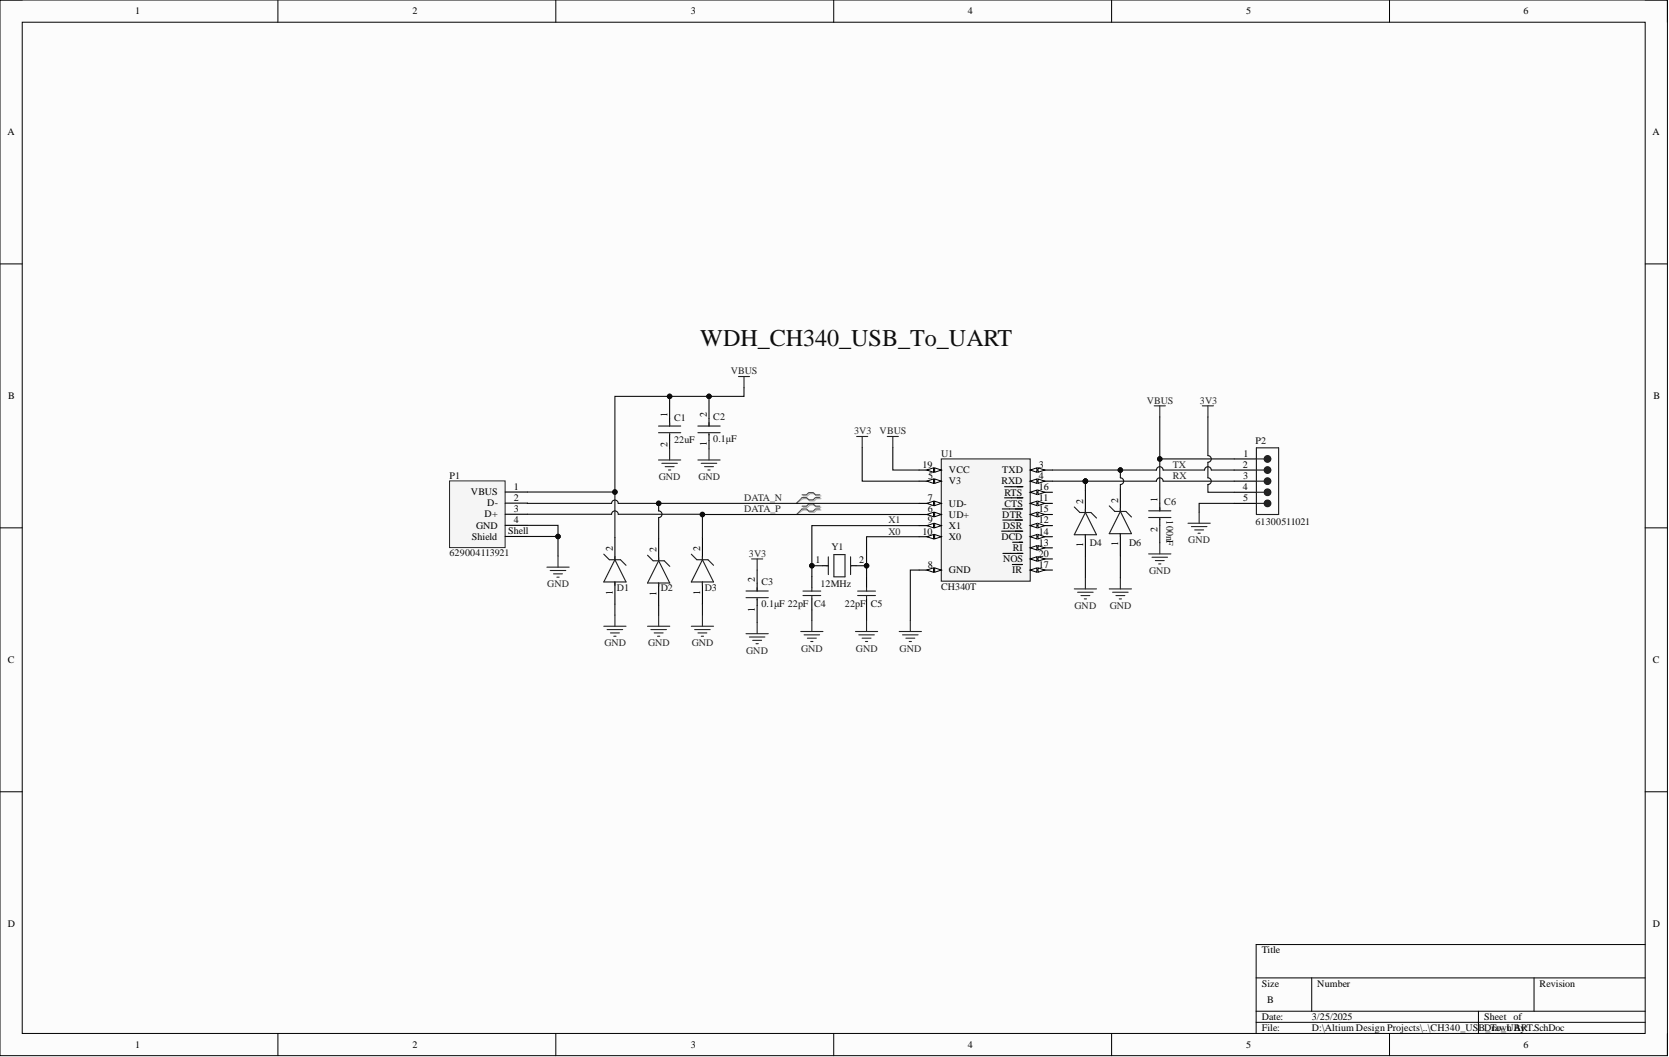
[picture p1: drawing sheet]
<svg xmlns="http://www.w3.org/2000/svg" width="381mm" height="241mm" viewBox="0 0 381 241" stroke-linecap="round" stroke-linejoin="round" font-family="sans-serif">
<defs><g id="words">
<text font-size="5.5" fill="#0e0e0e" x="159.9" y="79">WDH_CH340_USB_To_UART</text>
<g font-size="2.3">
<text x="30.9" y="3.3">1</text>
<text x="94.1" y="3.3">2</text>
<text x="157.7" y="3.3">3</text>
<text x="220.9" y="3.3">4</text>
<text x="284.5" y="3.3">5</text>
<text x="347.8" y="3.3">6</text>
<text x="1.7" y="30.9">A</text>
<text x="377.3" y="30.9">A</text>
<text x="1.9" y="91.2">B</text>
<text x="152.3" y="95.2" transform="rotate(-90 152.3 95.2)">1</text>
<text x="161.4" y="95.2" transform="rotate(-90 161.4 95.2)">2</text>
<text x="377.4" y="91.2">B</text>
<text x="161.4" y="101.9" transform="rotate(-90 161.4 101.9)">1</text>
<text x="152.3" y="102.1" transform="rotate(-90 152.3 102.1)">2</text>
<text x="210.6" y="106.8">19</text>
<text x="237.2" y="106.8">3</text>
<text x="283.7" y="106.8">2</text>
<text x="283.9" y="104.3">1</text>
<text x="107.5" y="113.1">VBUS</text>
<text x="117.3" y="111.8">1</text>
<text x="211.9" y="109.3">5</text>
<text x="216.6" y="108.1">VCC</text>
<text x="216.6" y="110.6">V3</text>
<text x="228.6" y="110.6">RXD</text>
<text x="228.8" y="108.1">TXD</text>
<text x="229.3" y="113.1">RTS</text>
<text x="237.2" y="109.3">4</text>
<text x="237.2" y="111.9">16</text>
<text x="283.7" y="111.9">4</text>
<text x="283.8" y="109.3">3</text>
<text x="110.6" y="118.1">D+</text>
<text x="111.2" y="115.6">D-</text>
<text x="117.3" y="114.3">2</text>
<text x="117.3" y="116.9">3</text>
<text x="117.3" y="119.4">4</text>
<text x="211.8" y="114.4">7</text>
<text x="211.8" y="116.9">6</text>
<text x="211.8" y="119.5">9</text>
<text x="216.6" y="115.7">UD-</text>
<text x="216.6" y="118.2">UD+</text>
<text x="228.8" y="118.2">DTR</text>
<text x="229.3" y="115.7">CTS</text>
<text x="237.2" y="114.4">11</text>
<text x="237.2" y="116.9">15</text>
<text x="237.2" y="119.5">12</text>
<text x="247.2" y="115" transform="rotate(-90 247.2 115)">2</text>
<text x="255.3" y="114.7" transform="rotate(-90 255.3 114.7)">2</text>
<text x="264.2" y="114.6" transform="rotate(-90 264.2 114.6)">1</text>
<text x="283.8" y="114.4">5</text>
<text x="107.7" y="123.2">Shield</text>
<text x="108.7" y="120.7">GND</text>
<text x="116" y="121.9">Shell</text>
<text x="139.9" y="125.7" transform="rotate(-90 139.9 125.7)">2</text>
<text x="149.9" y="126" transform="rotate(-90 149.9 126)">2</text>
<text x="159.9" y="125.7" transform="rotate(-90 159.9 125.7)">2</text>
<text x="210.6" y="122">10</text>
<text x="216.6" y="120.8">X1</text>
<text x="216.6" y="123.3">X0</text>
<text x="228.6" y="123.3">DCD</text>
<text x="228.9" y="120.8">DSR</text>
<text x="231.2" y="125.8">RI</text>
<text x="237.2" y="122">14</text>
<text x="237.2" y="124.6">13</text>
<text x="247.2" y="125" transform="rotate(-90 247.2 125)">1</text>
<text x="255.3" y="124.7" transform="rotate(-90 255.3 124.7)">1</text>
<text x="264.2" y="121.4" transform="rotate(-90 264.2 121.4)">2</text>
<text x="186.2" y="128.6">1</text>
<text x="196.2" y="128.6">2</text>
<text x="211.8" y="129.6">8</text>
<text x="216.6" y="130.9">GND</text>
<text x="229" y="128.4">NOS</text>
<text x="231.1" y="130.9">IR</text>
<text x="237.2" y="127.1">20</text>
<text x="237.2" y="129.6">17</text>
<text x="139.9" y="135.7" transform="rotate(-90 139.9 135.7)">1</text>
<text x="149.9" y="136" transform="rotate(-90 149.9 136)">1</text>
<text x="159.9" y="135.7" transform="rotate(-90 159.9 135.7)">1</text>
<text x="172.3" y="132.8" transform="rotate(-90 172.3 132.8)">2</text>
<text x="172.3" y="139.6" transform="rotate(-90 172.3 139.6)">1</text>
<text x="1.8" y="151.4">C</text>
<text x="377.3" y="151.4">C</text>
<text x="1.8" y="211.7">D</text>
<text x="377.3" y="211.7">D</text>
<text x="288" y="217.7">Title</text>
<text x="288" y="225.3">Size</text>
<text x="300.7" y="225.3">Number</text>
<text x="351.5" y="225.3">Revision</text>
<text x="288" y="232.9">Date:</text>
<text x="289.3" y="229.1">B</text>
<text x="299.4" y="232.9">3/25/2025</text>
<text x="338.8" y="232.9">Sheet of</text>
<text x="30.9" y="239.2">1</text>
<text x="94.1" y="239.2">2</text>
<text x="157.7" y="239.2">3</text>
<text x="220.9" y="239.2">4</text>
<text x="284.5" y="239.2">5</text>
<text x="288" y="235.4">File:</text>
<text x="299.4" y="235.4">D:\Altium Design Projects\..\CH340_USB_To_UBy:</text>
<text x="338.8" y="235.4">Drawn ART.SchDoc</text>
<text x="347.8" y="239.2">6</text>
</g>
<g font-size="2.3" fill="#262626">
<text x="166.8" y="85.5">VBUS</text>
<text x="261.8" y="92.2">VBUS</text>
<text x="273.9" y="92.2">3V3</text>
<text x="195" y="99.1">3V3</text>
<text x="200.8" y="99.1">VBUS</text>
<text x="267.7" y="106.8">TX</text>
<text x="150.4" y="109.6">GND</text>
<text x="159.4" y="109.6">GND</text>
<text x="267.7" y="109.3">RX</text>
<text x="169.8" y="114.3">DATA_N</text>
<text x="169.8" y="116.9">DATA_P</text>
<text x="202.8" y="119.5">X1</text>
<text x="202.8" y="122">X0</text>
<text x="271.3" y="124.1">GND</text>
<text x="170.9" y="127.1">3V3</text>
<text x="262.3" y="131">GND</text>
<text x="124.9" y="134">GND</text>
<text x="245.3" y="139">GND</text>
<text x="253.3" y="139">GND</text>
<text x="138" y="147.6">GND</text>
<text x="147.9" y="147.6">GND</text>
<text x="157.9" y="147.6">GND</text>
<text x="170.4" y="149.2">GND</text>
<text x="182.9" y="148.7">GND</text>
<text x="195.4" y="148.7">GND</text>
<text x="205.4" y="148.7">GND</text>
</g>
<g font-size="2.3" fill="#0e0e0e">
<text x="162.8" y="96">C2</text>
<text x="153.9" y="101">22uF</text>
<text x="153.9" y="96.1">C1</text>
<text x="162.8" y="101">0.1μF</text>
<text x="286.6" y="101.5">P2</text>
<text x="214.8" y="104.3">U1</text>
<text x="102.6" y="109.3">P1</text>
<text x="265.8" y="115.3">C6</text>
<text x="266.3" y="118.8" transform="rotate(90 266.3 118.8)">100nF</text>
<text x="286.6" y="119.7">61300511021</text>
<text x="189.8" y="125.7">Y1</text>
<text x="248.8" y="124.6">D4</text>
<text x="257.7" y="124.6">D6</text>
<text x="102.6" y="127">629004113921</text>
<text x="140.8" y="135">D1</text>
<text x="150.8" y="135">D2</text>
<text x="160.9" y="135">D3</text>
<text x="173.8" y="133.6">C3</text>
<text x="187.3" y="133.9">12MHz</text>
<text x="214.8" y="134.7">CH340T</text>
<text x="173.8" y="138.6">0.1μF 22pF</text>
<text x="185.8" y="138.6">C4</text>
<text x="192.9" y="138.6">22pF</text>
<text x="198.8" y="138.6">C5</text>
</g>
</g></defs>
<path d="M0 0h380.6v241h-380.6z" fill-rule="evenodd" fill="#fcfcfc"/>
<path d="M0 0h380.6v241h-380.6z" fill="none" stroke="#000" stroke-width=".23"/>
<path d="M5.1 5.1h370.5v230.8h-370.5z" fill-rule="evenodd" fill="#fcfcfc"/>
<g fill="none" stroke="#000" stroke-width=".23">
<path d="M0 0h5.1M63.4 0v5.1M126.9 0v5.1M190.3 0v5.1M253.8 0v5.1M317.2 0v5.1M375.6 0h5v5.1M5.1 5.1h370.5v230.8h-370.5zM0 60.2h5.1M375.6 60.2h5M0 120.5h5.1M375.6 120.5h5"/>
<path d="M0 180.7h5.1M375.6 180.7h5M375.6 215.6h-88.9v20.3M63.4 235.9v5.1M126.9 235.9v5.1M190.3 235.9v5.1M253.8 235.9v5.1M286.7 223.2h88.9M286.7 230.9h88.9M286.7 233.4h88.9M299.4 223.2v7.7M317.2 235.9v5.1"/>
<path d="M337.5 230.9v5M350.2 223.2v7.7M380.6 235.9v5.1"/>
</g>
<path d="M214.9 104.8h20.3v27.9h-20.3z" fill-rule="evenodd" fill="#f5f5f5"/>
<path d="M214.9 104.8h20.3v27.9h-20.3z" fill="none" stroke="#262626" stroke-width=".25"/>
<path d="M209.8 107.3h5.1" fill="none" stroke="#000" stroke-width=".25"/>
<path d="M213.4 106.8l1.5 .5-1.5 .5z" fill="#fbfbfb"/>
<path d="M213.4 106.8l1.5 .5-1.5 .5z" fill="none" stroke="#000" stroke-width=".23"/>
<path d="M211.6 107.3l1.5-.5v1z" fill="#fbfbfb"/>
<path d="M211.6 107.3l1.5-.5v1z" fill="none" stroke="#000" stroke-width=".23"/>
<path d="M209.8 109.8h5.1" fill="none" stroke="#000" stroke-width=".25"/>
<path d="M213.4 109.3l1.5 .5-1.5 .6z" fill="#fbfbfb"/>
<path d="M213.4 109.3l1.5 .5-1.5 .6z" fill="none" stroke="#000" stroke-width=".23"/>
<path d="M211.6 109.8l1.5-.5v1.1z" fill="#fbfbfb"/>
<path d="M211.6 109.8l1.5-.5v1.1z" fill="none" stroke="#000" stroke-width=".23"/>
<path d="M209.8 114.9h5.1" fill="none" stroke="#000" stroke-width=".25"/>
<path d="M213.4 114.4l1.5 .5-1.5 .5z" fill="#fbfbfb"/>
<path d="M213.4 114.4l1.5 .5-1.5 .5z" fill="none" stroke="#000" stroke-width=".23"/>
<path d="M211.6 114.9l1.5-.5v1z" fill="#fbfbfb"/>
<path d="M211.6 114.9l1.5-.5v1z" fill="none" stroke="#000" stroke-width=".23"/>
<path d="M209.8 117.5h5.1" fill="none" stroke="#000" stroke-width=".25"/>
<path d="M213.4 116.9l1.5 .6-1.5 .5z" fill="#fbfbfb"/>
<path d="M213.4 116.9l1.5 .6-1.5 .5z" fill="none" stroke="#000" stroke-width=".23"/>
<path d="M211.6 117.5l1.5-.6v1.1z" fill="#fbfbfb"/>
<path d="M211.6 117.5l1.5-.6v1.1z" fill="none" stroke="#000" stroke-width=".23"/>
<path d="M209.8 120h5.1" fill="none" stroke="#000" stroke-width=".25"/>
<path d="M213.4 119.5l1.5 .5-1.5 .5z" fill="#fbfbfb"/>
<path d="M213.4 119.5l1.5 .5-1.5 .5z" fill="none" stroke="#000" stroke-width=".23"/>
<path d="M211.6 120l1.5-.5v1z" fill="#fbfbfb"/>
<path d="M211.6 120l1.5-.5v1z" fill="none" stroke="#000" stroke-width=".23"/>
<path d="M209.8 122.5h5.1" fill="none" stroke="#000" stroke-width=".25"/>
<path d="M213.4 122l1.5 .5-1.5 .5z" fill="#fbfbfb"/>
<path d="M213.4 122l1.5 .5-1.5 .5z" fill="none" stroke="#000" stroke-width=".23"/>
<path d="M211.6 122.5l1.5-.5v1z" fill="#fbfbfb"/>
<path d="M211.6 122.5l1.5-.5v1z" fill="none" stroke="#000" stroke-width=".23"/>
<path d="M209.8 130.1h5.1" fill="none" stroke="#000" stroke-width=".25"/>
<path d="M213.4 129.6l1.5 .5-1.5 .5z" fill="#fbfbfb"/>
<path d="M213.4 129.6l1.5 .5-1.5 .5z" fill="none" stroke="#000" stroke-width=".23"/>
<path d="M211.6 130.1l1.5-.5v1z" fill="#fbfbfb"/>
<path d="M211.6 130.1l1.5-.5v1z" fill="none" stroke="#000" stroke-width=".23"/>
<path d="M235.2 107.3h5.1" fill="none" stroke="#000" stroke-width=".25"/>
<path d="M235.2 107.3l1.5-.5v1z" fill="#fbfbfb"/>
<path d="M235.2 107.3l1.5-.5v1z" fill="none" stroke="#000" stroke-width=".23"/>
<path d="M237 106.8l1.5 .5-1.5 .5z" fill="#fbfbfb"/>
<path d="M237 106.8l1.5 .5-1.5 .5z" fill="none" stroke="#000" stroke-width=".23"/>
<path d="M235.2 109.8h5.1" fill="none" stroke="#000" stroke-width=".25"/>
<path d="M235.2 109.8l1.5-.5v1.1z" fill="#fbfbfb"/>
<path d="M235.2 109.8l1.5-.5v1.1z" fill="none" stroke="#000" stroke-width=".23"/>
<path d="M237 109.3l1.5 .5-1.5 .6z" fill="#fbfbfb"/>
<path d="M237 109.3l1.5 .5-1.5 .6z" fill="none" stroke="#000" stroke-width=".23"/>
<path d="M235.2 112.4h5.1" fill="none" stroke="#000" stroke-width=".25"/>
<path d="M235.2 112.4l1.5-.5v1z" fill="#fbfbfb"/>
<path d="M235.2 112.4l1.5-.5v1z" fill="none" stroke="#000" stroke-width=".23"/>
<path d="M237 111.9l1.5 .5-1.5 .5z" fill="#fbfbfb"/>
<path d="M237 111.9l1.5 .5-1.5 .5z" fill="none" stroke="#000" stroke-width=".23"/>
<path d="M229.3 111.1h4.2M235.2 114.9h5.1" fill="none" stroke="#000" stroke-width=".25"/>
<path d="M235.2 114.9l1.5-.5v1z" fill="#fbfbfb"/>
<path d="M235.2 114.9l1.5-.5v1z" fill="none" stroke="#000" stroke-width=".23"/>
<path d="M237 114.4l1.5 .5-1.5 .5z" fill="#fbfbfb"/>
<path d="M237 114.4l1.5 .5-1.5 .5z" fill="none" stroke="#000" stroke-width=".23"/>
<path d="M229.3 113.6h4.2M235.2 117.5h5.1" fill="none" stroke="#000" stroke-width=".25"/>
<path d="M235.2 117.5l1.5-.6v1.1z" fill="#fbfbfb"/>
<path d="M235.2 117.5l1.5-.6v1.1z" fill="none" stroke="#000" stroke-width=".23"/>
<path d="M237 116.9l1.5 .6-1.5 .5z" fill="#fbfbfb"/>
<path d="M237 116.9l1.5 .6-1.5 .5z" fill="none" stroke="#000" stroke-width=".23"/>
<path d="M228.8 116.2h4.6M235.2 120h5.1" fill="none" stroke="#000" stroke-width=".25"/>
<path d="M235.2 120l1.5-.5v1z" fill="#fbfbfb"/>
<path d="M235.2 120l1.5-.5v1z" fill="none" stroke="#000" stroke-width=".23"/>
<path d="M237 119.5l1.5 .5-1.5 .5z" fill="#fbfbfb"/>
<path d="M237 119.5l1.5 .5-1.5 .5z" fill="none" stroke="#000" stroke-width=".23"/>
<path d="M228.9 118.7h4.5M235.2 122.5h5.1" fill="none" stroke="#000" stroke-width=".25"/>
<path d="M235.2 122.5l1.5-.5v1z" fill="#fbfbfb"/>
<path d="M235.2 122.5l1.5-.5v1z" fill="none" stroke="#000" stroke-width=".23"/>
<path d="M237 122l1.5 .5-1.5 .5z" fill="#fbfbfb"/>
<path d="M237 122l1.5 .5-1.5 .5z" fill="none" stroke="#000" stroke-width=".23"/>
<path d="M228.7 121.3h4.8M235.2 125.1h5.1" fill="none" stroke="#000" stroke-width=".25"/>
<path d="M235.2 125.1l1.5-.5v1z" fill="#fbfbfb"/>
<path d="M235.2 125.1l1.5-.5v1z" fill="none" stroke="#000" stroke-width=".23"/>
<path d="M237 124.6l1.5 .5-1.5 .5z" fill="#fbfbfb"/>
<path d="M237 124.6l1.5 .5-1.5 .5z" fill="none" stroke="#000" stroke-width=".23"/>
<path d="M231.2 123.8h2.3M235.2 127.6h5.1" fill="none" stroke="#000" stroke-width=".25"/>
<path d="M235.2 127.6l1.5-.5v1z" fill="#fbfbfb"/>
<path d="M235.2 127.6l1.5-.5v1z" fill="none" stroke="#000" stroke-width=".23"/>
<path d="M237 127.1l1.5 .5-1.5 .5z" fill="#fbfbfb"/>
<path d="M237 127.1l1.5 .5-1.5 .5z" fill="none" stroke="#000" stroke-width=".23"/>
<path d="M228.9 126.3h4.6M235.2 130.1h5.1" fill="none" stroke="#000" stroke-width=".25"/>
<path d="M235.2 130.1l1.5-.5v1z" fill="#fbfbfb"/>
<path d="M235.2 130.1l1.5-.5v1z" fill="none" stroke="#000" stroke-width=".23"/>
<path d="M237 129.6l1.5 .5-1.5 .5z" fill="#fbfbfb"/>
<path d="M237 129.6l1.5 .5-1.5 .5z" fill="none" stroke="#000" stroke-width=".23"/>
<g fill="none" stroke="#000" stroke-width=".25">
<path d="M152.9 95.5v1.8M152.9 99v1.6M161.9 95.5v1.8M161.9 99v1.6M140.4 122.7v5.1M140.4 132.9v5M150.4 122.9v5.1M150.4 133.1v5.1M160.3 122.7v5.1M160.3 132.9v5M172.8 133.1v1.8M172.8 136.7v1.5"/>
<path d="M185.3 131.6v2.6M185.3 136.7v2.6M197.8 131.6v2.6M197.8 136.7v2.6M231.1 128.9h2.3"/>
</g>
<g fill="none" stroke="#1c1c1c" stroke-width=".25">
<path d="M150.3 97.3h5.1M150.3 98.8h5.1M152.9 96.5v.8M152.9 99v.3M159.3 97.3h5.1M159.3 98.8h5.1M161.9 96.5v.8M161.9 99v.3M137.8 126.5l1.3 1.3h2.5l1.3 1.2M140.4 127.8l2.5 5.1h-5.1zM140.4 127v.8M140.4 132.9v.7"/>
<path d="M147.8 126.8l1.3 1.2h2.5l1.3 1.3M150.4 128l2.5 5.1h-5.1zM150.4 127.3v.7M150.4 133.1v.8M157.8 126.5l1.3 1.3h2.5l1.3 1.2M160.3 127.8l2.6 5.1h-5.1zM160.3 127v.8M160.3 132.9v.7M170.3 134.9h5.1M170.3 136.4h5.1M172.8 134.2v.7M172.8 136.7v.2"/>
<path d="M183.3 134.9h4.1M183.3 136h4.1M185.3 134.2v.7M185.3 136v.7M195.8 134.9h4M195.8 136h4M197.8 134.2v.7M197.8 136v.7"/>
</g>
<g fill="none" stroke="#262626" stroke-width=".25">
<path d="M124.8 129.5h5.1M125.6 130.2h3.6M126.4 131h2M127.1 131.8h.5M127.4 126.9v2.6M137.8 143h5.1M138.6 143.7h3.5M139.4 144.5h2M140.1 145.2h.5M140.4 140.4v2.6M147.8 143h5.1M148.6 143.7h3.5"/>
<path d="M149.3 144.5h2.1M150.1 145.2h.5M150.4 140.4v2.6M157.8 143h5.1M158.6 143.7h3.5M159.3 144.5h2.1M160.1 145.2h.5M160.3 140.4v2.6M182.8 144.2h5.1M183.6 144.9h3.5M184.3 145.7h2M185.1 146.4h.5"/>
<path d="M185.3 141.6v2.6M195.3 144.2h5.1M196 144.9h3.6M196.8 145.7h2M197.6 146.4h.5M197.8 141.6v2.6"/>
</g>
<path d="M102.6 109.8h12.7v15.2h-12.7z" fill-rule="evenodd" fill="#f5f5f5"/>
<path d="M102.6 109.8h12.7v15.2h-12.7z" fill="none" stroke="#262626" stroke-width=".23"/>
<path d="M115.3 112.3h5.1M115.3 114.9h5.1M115.3 117.4h5.1M115.3 119.9h5.1M281.7 107.3h5.1M281.7 104.8h5.1M115.3 122.5h5.1" fill="none" stroke="#000" stroke-width=".25"/>
<path d="M183.4 113.2h1l.5-.5h1l.5 .5h1M183.4 113.9h1l.5 .5h1l.5-.5h1M183.4 115.8h1l.5-.5h1l.5 .5h1M183.4 116.4h1l.5 .5h1l.5-.5h1" fill="none" stroke="#aeaeae" stroke-width=".25"/>
<path d="M183.4 113.9l-1.6 1M183.4 116.4l-1.6 1.1" fill="none" stroke="#aeaeae" stroke-width=".23"/>
<path d="M183.1 113h1l.5-.5h1l.5 .5h1.1M183.1 113.6h1l.5 .5h1l.5-.5h1.1M183.1 115.6h1l.5-.6h1l.5 .6h1.1M183.1 116.2h1l.5 .5h1l.5-.5h1.1" fill="none" stroke="#4c4c4c" stroke-width=".25"/>
<path d="M183.1 113.6l-1.3 1.3M183.1 116.2l-1.3 1.3" fill="none" stroke="#4c4c4c" stroke-width=".23"/>
<g fill="none" stroke="#262626" stroke-width=".25">
<path d="M195.6 99.6h2.5M196.8 99.6v2.6M202.5 99.6h2.6M203.8 99.6v2.6M171.6 127.6h2.5M172.8 127.6v2.5M170.3 144.7h5.1M171.1 145.4h3.5M171.8 146.2h2.1M172.6 146.9h.5M172.8 142.1v2.6M205.3 144.2h5"/>
<path d="M206 144.9h3.6M206.8 145.7h2M207.6 146.4h.5M207.8 141.6v2.6"/>
</g>
<path d="M286.8 107.3h1.8" fill="none" stroke="#1c1c1c" stroke-width=".25"/>
<circle cx="289.3" cy="107.3" r=".76" fill="#1c1c1c"/>
<g fill="none" stroke="#1c1c1c" stroke-width=".25">
<path d="M286.8 104.8h1.8M286.8 109.8h1.8"/>
<circle cx="289.3" cy="107.3" r=".76"/>
</g>
<path d="M281.7 109.8h5.1" fill="none" stroke="#000" stroke-width=".25"/>
<circle cx="289.3" cy="109.8" r=".76" fill="#1c1c1c"/>
<g fill="none" stroke="#1c1c1c" stroke-width=".25">
<path d="M286.8 112.4h1.8"/>
<circle cx="289.3" cy="109.8" r=".76"/>
</g>
<path d="M281.7 112.4h5.1" fill="none" stroke="#000" stroke-width=".25"/>
<circle cx="289.3" cy="112.4" r=".76" fill="#1c1c1c"/>
<g fill="none" stroke="#1c1c1c" stroke-width=".25">
<path d="M286.8 114.9h1.8"/>
<circle cx="289.3" cy="112.4" r=".76"/>
</g>
<path d="M281.7 114.9h5.1" fill="none" stroke="#000" stroke-width=".25"/>
<circle cx="289.3" cy="114.9" r=".76" fill="#1c1c1c"/>
<g fill="none" stroke="#1c1c1c" stroke-width=".25">
<path d="M286.8 102.2h5.1v15.3h-5.1z"/>
<circle cx="289.3" cy="114.9" r=".76"/>
</g>
<circle cx="289.3" cy="104.8" r=".76" fill="#1c1c1c"/>
<g fill="none" stroke="#1c1c1c" stroke-width=".25">
<path d="M245.2 115.7l1.3 1.3h2.5l1.3 1.3M247.8 117l2.5 5.1h-5.1zM247.8 116.2v.8M253.2 115.5l1.3 1.3h2.5l1.3 1.2M255.8 116.8l2.5 5h-5.1zM255.8 116v.8M262.2 116.6h5.1M262.2 118.1h5.1M264.8 115.9v.7M264.8 118.4v.2M188.6 129.1h.5M189.1 127.1v4.1"/>
<path d="M190.4 126.6h2.5v5.1h-2.5zM194.2 127.1v4.1M194.2 129.1h.2M247.8 122.1v.7M255.8 121.8v.8"/>
<circle cx="289.3" cy="104.8" r=".76"/>
</g>
<path d="M247.8 111.9v5.1M255.8 111.7v5.1M264.8 114.8v1.8M264.8 118.4v1.5M187.8 129.1h1.3M194.2 129.1h1.2M247.8 122.1v5M255.8 121.8v5.1" fill="none" stroke="#000" stroke-width=".25"/>
<g fill="none" stroke="#262626" stroke-width=".25">
<path d="M168.6 86h2.5M169.8 86v2.5M263.5 92.6h2.5M264.8 92.6v2.6M274.5 92.6h2.5M275.7 92.6v2.6M150.3 105h5.1M151.1 105.8h3.5M151.8 106.5h2.1M152.6 107.3h.5M152.9 102.5v2.5M159.3 105h5.1"/>
<path d="M160.1 105.8h3.5M160.8 106.5h2.1M161.6 107.3h.5M161.9 102.5v2.5M271.2 119.5h5.1M273.7 116.9v2.6M245.2 134.4h5.1M246 135.2h3.6M246.8 136h2M247.5 136.7h.5M247.8 131.9v2.5M253.2 134.4h5.1"/>
<path d="M254 135.2h3.5M254.7 136h2.1M255.5 136.7h.5M255.8 131.9v2.5M262.2 126.4h5.1M263 127.2h3.5M263.7 128h2.1M264.5 128.7h.5M264.8 123.9v2.5M272 120.2h3.5M272.7 121h2.1M273.5 121.7h.5"/>
</g>
<path d="M187.8 129.1h-2.5v2.5" fill="none" stroke="#0e0e0e" stroke-width=".25"/>
<circle cx="185.3" cy="129.1" r=".51" fill="#0e0e0e"/>
<circle cx="185.3" cy="129.1" r=".51" fill="none" stroke="#0e0e0e" stroke-width=".23"/>
<path d="M195.4 129.1h2.4v2.5" fill="none" stroke="#0e0e0e" stroke-width=".25"/>
<circle cx="197.8" cy="129.1" r=".51" fill="#0e0e0e"/>
<circle cx="197.8" cy="129.1" r=".51" fill="none" stroke="#0e0e0e" stroke-width=".23"/>
<path d="M209.8 120h-24.5v9.1M185.3 139.3v2.3M197.8 139.3v2.3" fill="none" stroke="#0e0e0e" stroke-width=".25"/>
<circle cx="185.3" cy="129.1" r=".51" fill="#0e0e0e"/>
<circle cx="185.3" cy="129.1" r=".51" fill="none" stroke="#0e0e0e" stroke-width=".23"/>
<path d="M209.8 122.5h-12v6.6" fill="none" stroke="#0e0e0e" stroke-width=".25"/>
<circle cx="197.8" cy="129.1" r=".51" fill="#0e0e0e"/>
<circle cx="197.8" cy="129.1" r=".51" fill="none" stroke="#0e0e0e" stroke-width=".23"/>
<path d="M127.4 122.5v4.4M140.4 137.9v2.5M150.4 138.2v2.2M160.3 137.9v2.5" fill="none" stroke="#0e0e0e" stroke-width=".25"/>
<circle cx="127.4" cy="122.5" r=".51" fill="#0e0e0e"/>
<circle cx="127.4" cy="122.5" r=".51" fill="none" stroke="#0e0e0e" stroke-width=".23"/>
<path d="M120.4 112.3h20v10.4" fill="none" stroke="#0e0e0e" stroke-width=".25"/>
<circle cx="140.4" cy="112.3" r=".51" fill="#0e0e0e"/>
<circle cx="140.4" cy="112.3" r=".51" fill="none" stroke="#0e0e0e" stroke-width=".23"/>
<path d="M120.4 119.9h7v2.6h-7" fill="none" stroke="#0e0e0e" stroke-width=".25"/>
<circle cx="127.4" cy="122.5" r=".51" fill="#0e0e0e"/>
<circle cx="127.4" cy="122.5" r=".51" fill="none" stroke="#0e0e0e" stroke-width=".23"/>
<path d="M160.3 117.5v5.2" fill="none" stroke="#0e0e0e" stroke-width=".25"/>
<circle cx="160.3" cy="117.5" r=".51" fill="#0e0e0e"/>
<circle cx="160.3" cy="117.5" r=".51" fill="none" stroke="#0e0e0e" stroke-width=".23"/>
<path d="M120.4 117.4h19.2a.76 .76 0 0 1 .8-.8 .76 .76 0 0 1 .7 .8l68.7 .1M203.8 102.2v5.1h6" fill="none" stroke="#0e0e0e" stroke-width=".25"/>
<circle cx="160.3" cy="117.5" r=".51" fill="#0e0e0e"/>
<circle cx="160.3" cy="117.5" r=".51" fill="none" stroke="#0e0e0e" stroke-width=".23"/>
<path d="M264.8 95.2v9.6M264.8 119.9v4M172.8 130.1v3M172.8 138.2v3.9M209.8 130.1h-2v11.5M247.8 127.1v4.8M255.8 126.9v5" fill="none" stroke="#0e0e0e" stroke-width=".25"/>
<circle cx="264.8" cy="104.8" r=".51" fill="#0e0e0e"/>
<circle cx="264.8" cy="104.8" r=".51" fill="none" stroke="#0e0e0e" stroke-width=".23"/>
<path d="M281.7 104.8h-16.9v10" fill="none" stroke="#0e0e0e" stroke-width=".25"/>
<circle cx="264.8" cy="104.8" r=".51" fill="#0e0e0e"/>
<circle cx="264.8" cy="104.8" r=".51" fill="none" stroke="#0e0e0e" stroke-width=".23"/>
<path d="M247.8 109.8h16.2a.76 .76 0 0 1 .8-.7 .76 .76 0 0 1 .7 .7h16.2" fill="none" stroke="#0e0e0e" stroke-width=".25"/>
<circle cx="247.8" cy="109.8" r=".51" fill="#0e0e0e"/>
<circle cx="247.8" cy="109.8" r=".51" fill="none" stroke="#0e0e0e" stroke-width=".23"/>
<path d="M255.8 107.3v1.8a.76 .76 0 0 1 .7 .7 .76 .76 0 0 1-.7 .8v1.1" fill="none" stroke="#0e0e0e" stroke-width=".25"/>
<circle cx="255.8" cy="107.3" r=".51" fill="#0e0e0e"/>
<circle cx="255.8" cy="107.3" r=".51" fill="none" stroke="#0e0e0e" stroke-width=".23"/>
<path d="M247.8 109.8v2.1" fill="none" stroke="#0e0e0e" stroke-width=".25"/>
<circle cx="247.8" cy="109.8" r=".51" fill="#0e0e0e"/>
<circle cx="247.8" cy="109.8" r=".51" fill="none" stroke="#0e0e0e" stroke-width=".23"/>
<path d="M152.9 95.5v-5h-12.5v21.8M152.9 100.6v1.9M161.9 100.6v1.9" fill="none" stroke="#0e0e0e" stroke-width=".25"/>
<circle cx="140.4" cy="112.3" r=".51" fill="#0e0e0e"/>
<circle cx="140.4" cy="112.3" r=".51" fill="none" stroke="#0e0e0e" stroke-width=".23"/>
<circle cx="152.9" cy="90.5" r=".51" fill="#0e0e0e"/>
<circle cx="152.9" cy="90.5" r=".51" fill="none" stroke="#0e0e0e" stroke-width=".23"/>
<path d="M152.9 90.5h9v5" fill="none" stroke="#0e0e0e" stroke-width=".25"/>
<circle cx="152.9" cy="90.5" r=".51" fill="#0e0e0e"/>
<circle cx="152.9" cy="90.5" r=".51" fill="none" stroke="#0e0e0e" stroke-width=".23"/>
<circle cx="161.9" cy="90.5" r=".51" fill="#0e0e0e"/>
<circle cx="161.9" cy="90.5" r=".51" fill="none" stroke="#0e0e0e" stroke-width=".23"/>
<path d="M169.8 88.5v2h-7.9" fill="none" stroke="#0e0e0e" stroke-width=".25"/>
<circle cx="161.9" cy="90.5" r=".51" fill="#0e0e0e"/>
<circle cx="161.9" cy="90.5" r=".51" fill="none" stroke="#0e0e0e" stroke-width=".23"/>
<path d="M275.7 95.2v8.8a.76 .76 0 0 1 .8 .8 .76 .76 0 0 1-.8 .7v3.6a.76 .76 0 0 1 .8 .7 .76 .76 0 0 1-.8 .8v1.8h6M247.8 109.8h.1M281.7 114.9h-8v2" fill="none" stroke="#0e0e0e" stroke-width=".25"/>
<circle cx="247.8" cy="109.8" r=".51" fill="#0e0e0e"/>
<circle cx="247.8" cy="109.8" r=".51" fill="none" stroke="#0e0e0e" stroke-width=".23"/>
<path d="M240.3 107.3h23.7a.76 .76 0 0 1 .8-.8 .76 .76 0 0 1 .7 .8h9.5a.76 .76 0 0 1 .7-.8 .76 .76 0 0 1 .8 .8h5.2" fill="none" stroke="#0e0e0e" stroke-width=".25"/>
<circle cx="255.8" cy="107.3" r=".51" fill="#0e0e0e"/>
<circle cx="255.8" cy="107.3" r=".51" fill="none" stroke="#0e0e0e" stroke-width=".23"/>
<path d="M150.4 114.9h59.4M196.8 102.2v7.6h13" fill="none" stroke="#0e0e0e" stroke-width=".25"/>
<circle cx="150.4" cy="114.9" r=".51" fill="#0e0e0e"/>
<circle cx="150.4" cy="114.9" r=".51" fill="none" stroke="#0e0e0e" stroke-width=".23"/>
<path d="M240.3 109.8h7.5" fill="none" stroke="#0e0e0e" stroke-width=".25"/>
<circle cx="247.8" cy="109.8" r=".51" fill="#0e0e0e"/>
<circle cx="247.8" cy="109.8" r=".51" fill="none" stroke="#0e0e0e" stroke-width=".23"/>
<path d="M120.4 114.9h19.2a.76 .76 0 0 1 .8-.7 .76 .76 0 0 1 .7 .7h9.3v1.7a.76 .76 0 0 1 .7 .8 .76 .76 0 0 1-.7 .8v4.7" fill="none" stroke="#0e0e0e" stroke-width=".25"/>
<circle cx="150.4" cy="114.9" r=".51" fill="#0e0e0e"/>
<circle cx="150.4" cy="114.9" r=".51" fill="none" stroke="#0e0e0e" stroke-width=".23"/>
<use href="#words"/>
</svg>
